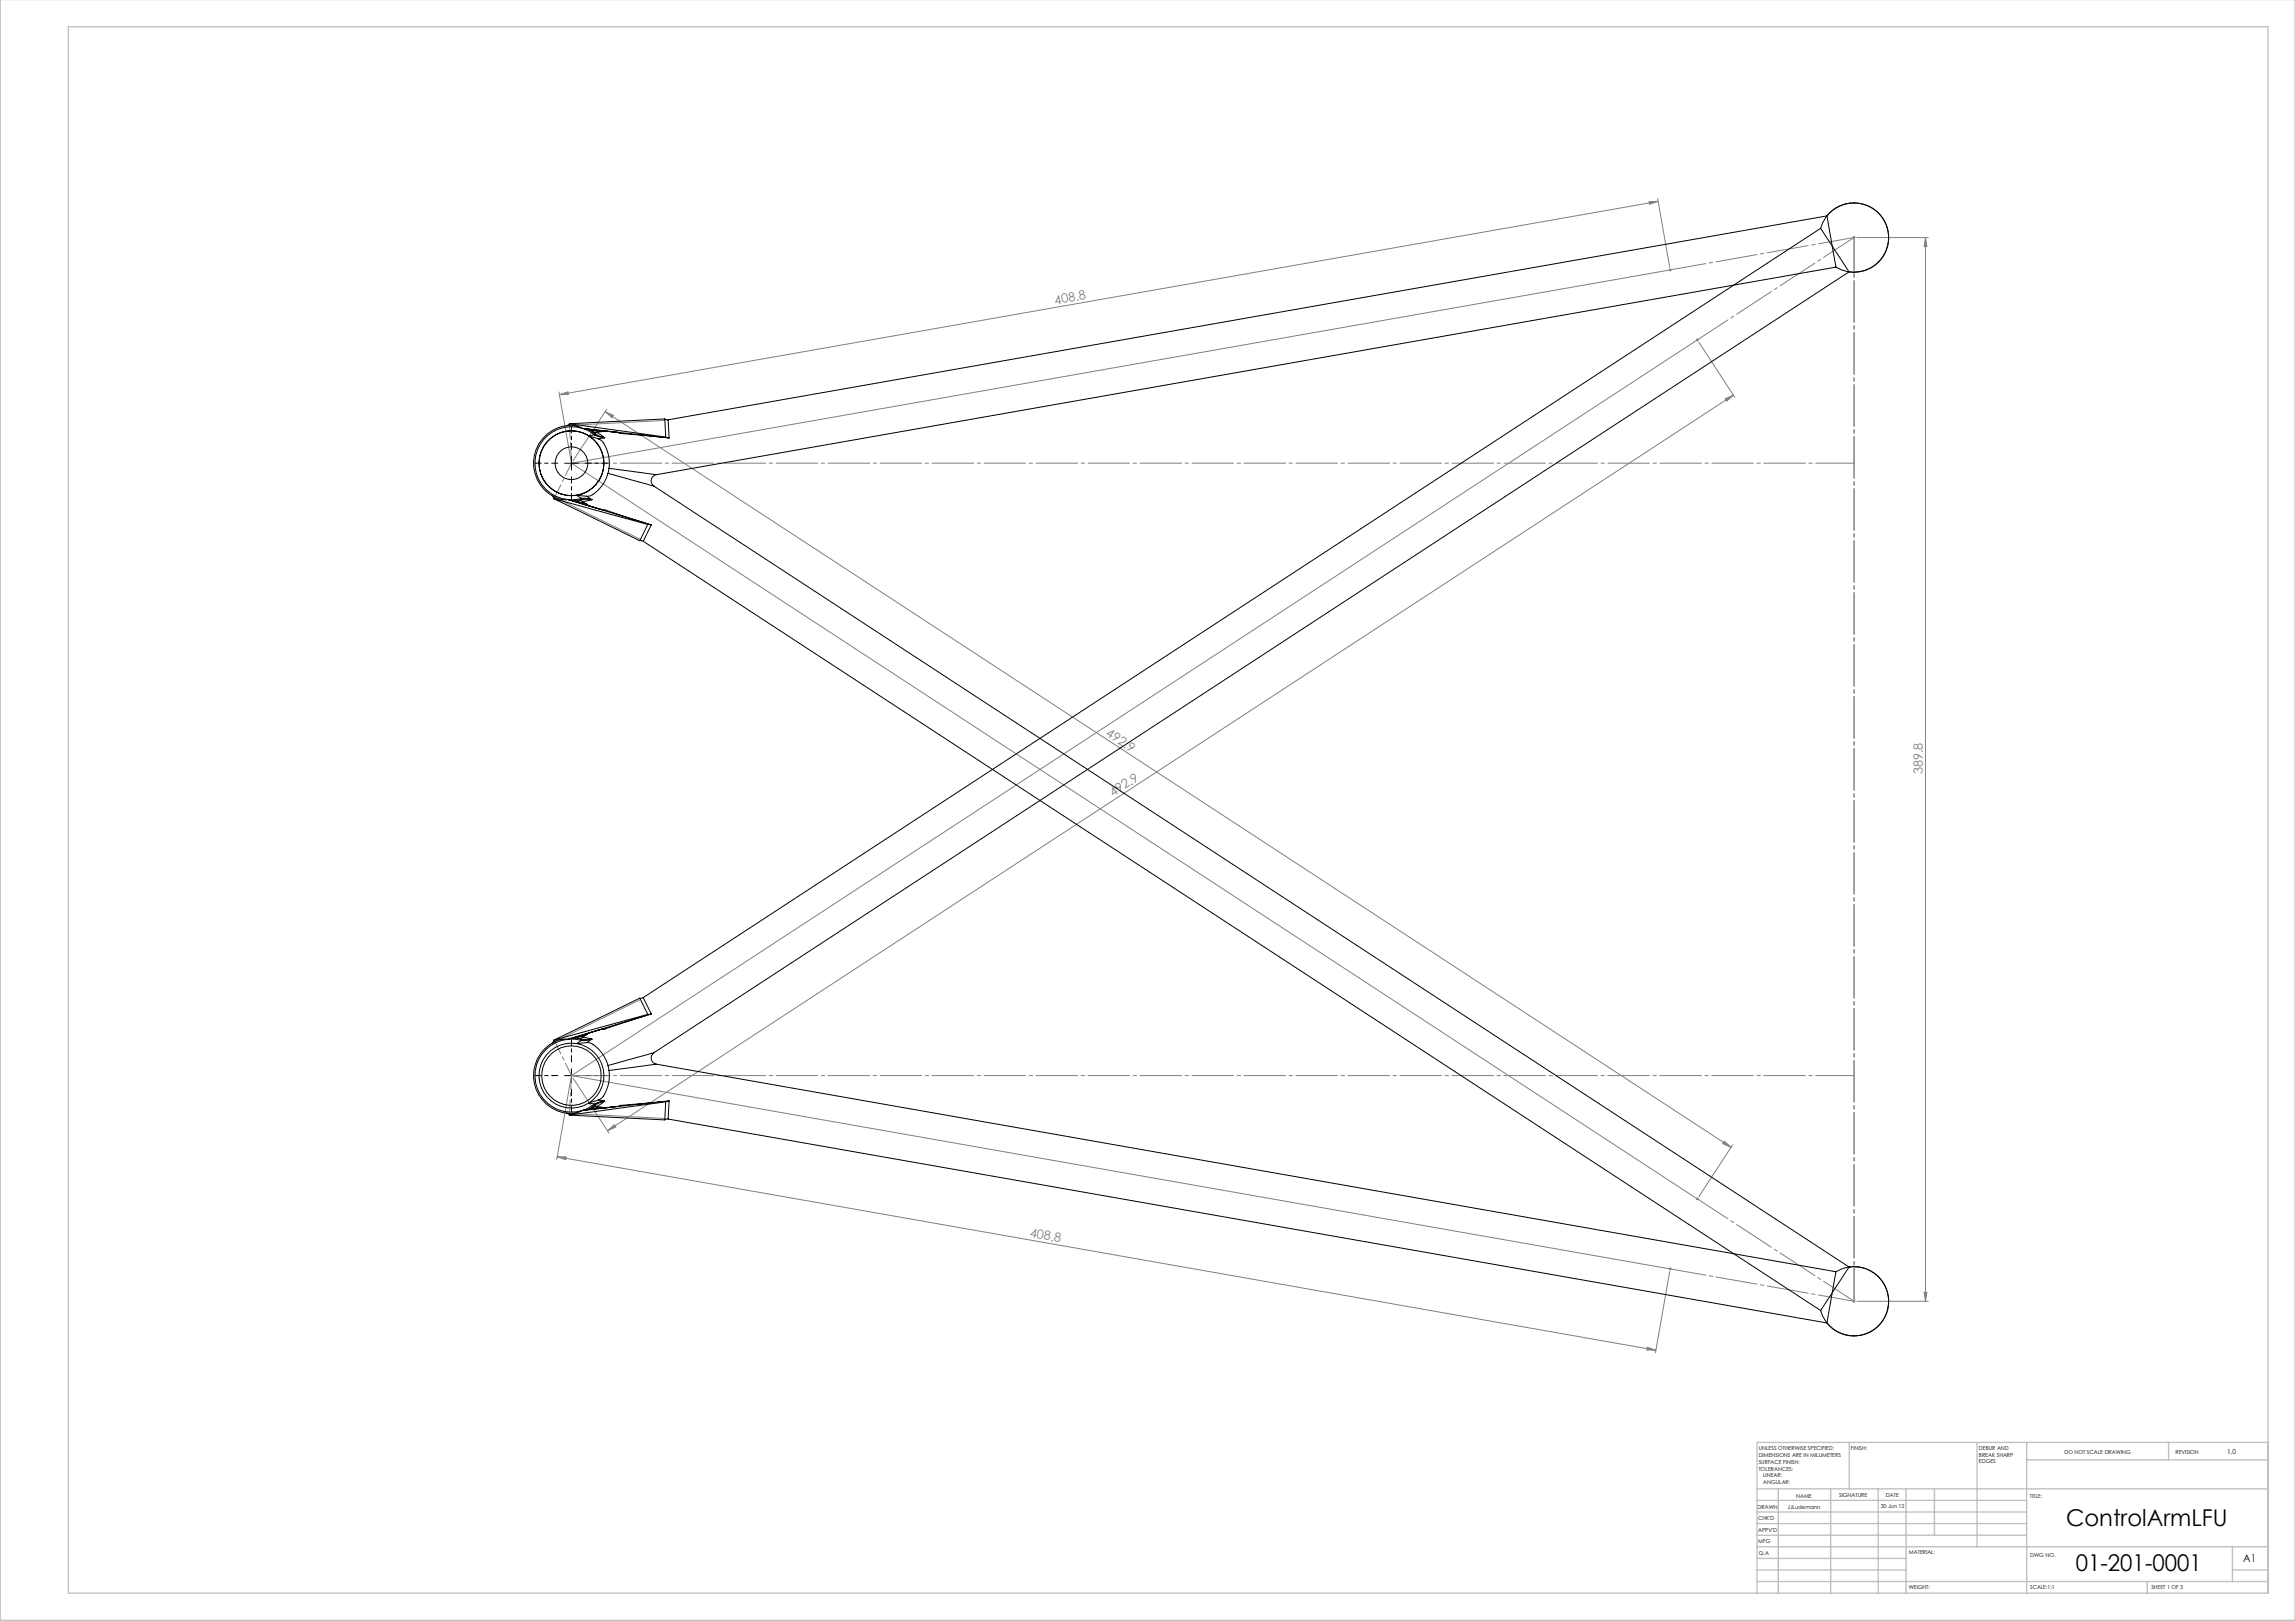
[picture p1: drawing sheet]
<svg xmlns="http://www.w3.org/2000/svg" width="841mm" height="594mm" viewBox="0 0 841 594" stroke-linecap="round" stroke-linejoin="round" font-family="sans-serif">
<defs><g id="words">
<g font-size="8.5">
<text x="757.1" y="559.1">ControlArmLFU</text>
<text x="760.7" y="575.5">01-201-0001</text>
</g>
<g font-size="4.7" fill="#808080">
<text x="386.7" y="111.6" transform="rotate(-10 386.7 111.6)">408.8</text>
<text x="405" y="269.3" transform="rotate(33 405 269.3)">492.9</text>
<text x="704.6" y="283.7" transform="rotate(-90 704.6 283.7)">389.8</text>
<text x="407.9" y="292.1" transform="rotate(-33 407.9 292.1)">492.9</text>
<text x="377.2" y="453.3" transform="rotate(10 377.2 453.3)">408.8</text>
</g>
<text font-size="3.9" x="822" y="572.4">A1</text>
<text font-size="2.5" x="816.1" y="532.9">1.0</text>
<g font-size="2">
<text x="644.5" y="531.4">UNLESS OTHERWISE SPECIFIED:</text>
<text x="644.5" y="533.9">DIMENSIONS ARE IN MILLIMETERS</text>
<text x="678.2" y="531.4">FINISH:</text>
<text x="725.2" y="531.3">DEBUR AND</text>
<text x="725.2" y="533.8">BREAK SHARP</text>
<text x="756.5" y="532.8">DO NOT SCALE DRAWING</text>
<text x="797.2" y="533">REVISION</text>
<text x="644.5" y="536.4">SURFACE FINISH:</text>
<text x="644.5" y="538.9">TOLERANCES:</text>
<text x="725.2" y="536.3">EDGES</text>
<text x="646.1" y="541.4">LINEAR:</text>
<text x="646.1" y="543.9">ANGULAR:</text>
<text x="658.2" y="548.8">NAME</text>
<text x="673.9" y="548.7">SIGNATURE</text>
<text x="691.1" y="548.7">DATE</text>
<text x="743.8" y="549">TITLE:</text>
<text x="644.1" y="552.9">DRAWN</text>
<text x="644.3" y="557.1">CHK'D</text>
<text x="655" y="552.9">JJLudemann</text>
<text x="689.2" y="552.7">30 Jun 12</text>
<text x="644.3" y="561.2">APPV'D</text>
<text x="644.3" y="565.6">MFG</text>
<text x="644.5" y="569.9">Q.A</text>
<text x="699.5" y="569.3">MATERIAL:</text>
<text x="744" y="570.4">DWG NO.</text>
<text x="699.5" y="582.3">WEIGHT:</text>
<text x="744" y="582.4">SCALE:1:1</text>
<text x="788.4" y="582.4">SHEET 1 OF 3</text>
</g>
</g></defs>
<g fill="none" stroke="#808080" stroke-width=".37">
<path d="M604.3 73.9l3.3-.1-3.2 1.1zM607.4 72.8l4.5 25.1M607.6 73.8l-402.6 70.8M611.5 98.9h1M611.7 98.6l.7 .7M612 98.9l-402.6 70.8 412.6 269.6M612 98.4v1M612.4 98.6l-.7 .7M678.9 87.1h1M679.1 86.7l.7 .7M679.4 86.6v1M679.8 86.7l-.7 .7"/>
<path d="M680.4 87.1h26.2M705.6 87.1v389.7M705.6 87.1l.5 3.2h-1zM621.5 124.6h1M621.6 124.2l.7 .7M622 124.6l-412.6 269.6 402.6 70.8M622 124.1v1M622.3 124.2l-.7 .7M622.5 125.4l13.2 20.2M204.8 143.6l4.4 25.2M205 144.6l3.1-1 .2 1zM221.8 150.8l3 1.4-.5 .9z"/>
<path d="M221.8 150.8l412.6 269.6M222.3 150l-12.4 18.9M243.6 154.1l-34.9 1.8M632.2 146.2l3-1.4-2.5 2.2zM635.2 144.8l-412.6 269.6M203.3 182.2l31.4 15.5M234.7 366.2l-31.4 15.5M209.2 395.1l-5.2 29.8M209.9 395l13.3 20.2M208.7 408l34.9 1.9M222.6 414.4l2.5-2.3 .6 .9zM631.9 418.2l2.5 2.2-3.1-1.3z"/>
<path d="M634.9 419.6l-12.4 18.9M204.2 423.9l402.6 70.9M204.2 423.9l3.3 .1-.2 1zM621.5 439.3h1M621.6 439l.7 .7M622 438.8v1M622.3 439l-.7 .7M611.5 465h1M611.7 464.6l.7 .7M611.9 466l-5.3 29.7M612 464.5v1M612.4 464.6l-.7 .7"/>
<path d="M678.9 476.8h1M679.1 476.5l.7 .7M679.4 476.3v1M679.8 476.5l-.7 .7M680.4 476.8h26.2M705.1 473.6h1l-.5 3.2zM603.6 493.7l3.2 1.1-3.3-.1z"/>
</g>
<g fill="none" stroke="#c0c0c0" stroke-width=".5">
<path d="M.1 0v593.8h841M25 9.8h806.1v574h-806.1zM677.7 528.6v17M724.5 528.6v38.2M742.7 528.6v55.2M742.7 534.9h88.4M794.7 528.6v6.3M831.1 528.6h-187.2v55.2M643.9 545.6h187.2M643.9 558.3h98.8M643.9 554.1h98.8M643.9 549.8h98.8"/>
<path d="M651.7 545.6v38.2M670.8 545.6v38.2M688.3 545.6v38.2M698.5 545.6v38.2M708.9 545.6v17M643.9 579.5h187.2M643.9 562.6h98.8M643.9 575.3h54.6M643.9 571.1h54.6M643.9 566.8h187.2M786.9 579.5v4.3M818.1 575.3h13"/>
<path d="M818.1 566.8v12.7"/>
</g>
<path d="M204.4 169.7h-8.4M209.4 174.7v8.4M209.4 164.7v-8.4M214.4 169.7h8.4M204.4 394.1h-8.4M209.4 389.1v-8.4M209.4 399.1v8.4M214.4 394.1h8.4" fill="none" stroke="#000" stroke-width=".37" stroke-dasharray="15.2 1.3 1.3 1.3" stroke-dashoffset="12.9"/>
<path d="M206.9 169.7h5M209.4 167.2v5.1M206.9 394.2h5M209.4 391.6v5.1" fill="none" stroke="#000" stroke-width=".37"/>
<path d="M209.4 169.7h470M209.4 394.1h470" fill="none" stroke="#808080" stroke-width=".37" stroke-dasharray="15.2 1.3 1.3 1.3" stroke-dashoffset="1.2"/>
<path d="M679.4 87v389.8M679.4 476.8v-389.8" fill="none" stroke="#808080" stroke-width=".37" stroke-dasharray="15.2 1.3 1.3 1.3" stroke-dashoffset="3.2"/>
<path d="M612 98.9l67.4-11.9M612 465l67.4 11.8" fill="none" stroke="#808080" stroke-width=".37" stroke-dasharray="15.2 1.3 1.3 1.3" stroke-dashoffset="2"/>
<path d="M622 124.5l57.4-37.5M622 439.3l57.4 37.5" fill="none" stroke="#808080" stroke-width=".37" stroke-dasharray="15.2 1.3 1.3 1.3" stroke-dashoffset="1.9"/>
<path d="M209.4 169.7l-.7-13.8M203.3 182.2l6.1-12.5M203.3 381.7l6.1 12.4M209.4 394.1l-.7 13.9" fill="none" stroke="#808080" stroke-width=".37" stroke-dasharray="15.2 1.3 1.3 1.3" stroke-dashoffset="10.2"/>
<g fill="#808080">
<path d="M205 144.6l3.1-1 .2 1zM604.3 73.9l3.3-.1-3.2 1.1z"/>
<path d="M222.6 414.4l2.5-2.3 .6 .9zM632.2 146.2l3-1.4-2.5 2.2z"/>
<path d="M705.1 473.6h1l-.5 3.2zM705.6 87.1l.5 3.2h-1z"/>
<path d="M221.8 150.8l3 1.4-.5 .9zM631.9 418.2l2.5 2.2-3.1-1.3z"/>
<path d="M204.2 423.9l3.3 .1-.2 1zM603.6 493.7l3.2 1.1-3.3-.1z"/>
</g>
<g fill="none" stroke="#000" stroke-width=".37">
<path d="M669.5 79.1a12.7 12.7 0 0 1 17.4-2.3 12.7 12.7 0 0 1 3.1 17.3 12.7 12.7 0 0 1-17.2 3.8M669.5 79.1l-424.7 74.7-1.1-.2M669.5 79.1l3.3 18.8M667.2 83.7a12.7 12.7 0 0 1 15.1-9 12.7 12.7 0 0 1 9.6 14.7 12.7 12.7 0 0 1-14.3 10.2M667.2 83.7l-431.5 281.9-1.1 .2M667.2 83.7l10.4 15.9M672.8 97.9l-432.3 76-17.3-2.3M677.6 99.6l-438 286.2-16.8 4.6M208.7 155.3l34.9-1.8 .3 6.7M208.7 155.3l-1.1 .7M208.7 155.3l35.2 4.9M208.7 155.3h.1"/>
<path d="M213.3 156.9l-.2-.1a10.9 10.9 0 0 0-10.9 1.1 13.7 13.7 0 0 0-6.5 14 13.7 13.7 0 0 0 10.7 11.2l1.5-.1M213.3 156.9a13.4 13.4 0 0 0-17 10.2 13.4 13.4 0 0 0 11.6 15.9M213.3 156.9v.1M213.3 157l29.4 3.2M213.3 157h.2M213.5 157l1.5 .2M213.5 157l2.3 1 2 1.3M215 157.2l10.9 1.2M215 157.2h.1M215.3 157.2l2.8 1.7M215.8 159.7a11.9 11.9 0 0 1 5.3 12.4 11.9 11.9 0 0 1-9.8 9.4M215.8 159.7l3.5 1.1"/>
<path d="M215.8 159.7a11.9 11.9 0 0 0-18 7.7 11.9 11.9 0 0 0 13.5 14.1M216 157.5l4.3 .7M216 157.5l4.5 .6M217.1 158.2l.2 .1M217.7 158.6l.4 .3M217.8 159.3h.1M217.8 159.3l3.8 1.1M217.8 159.3l-2 .4M218.1 158.9l.1 .1M218.1 158.9l-.3 .4M218.2 159l3.4 1.4M218.2 159l-.4 .3"/>
<path d="M218.7 158.5l-1.7-.4 1.1 .8M218.7 158.5l2.9 1.9M220.1 157.8l5.8 .6M221.6 157.9l-2.9 .6M225.9 158.4l1.3 .4M225.9 158.4l1.5 .4 15.3 1.4M225.9 158.4h.1M244.8 153.9l.4 6.6M219.3 160.8a5.9 5.9 0 0 1 3.3 4.5l.6 2.8v3.5M221.6 160.4l-2.3 .4M222.8 173.5a12.2 12.2 0 0 1-7.1 8.3h-.7M222.8 173.5l16.8 4.6 438 286.2"/>
<path d="M223.2 171.6l-.4 1.9M240.4 173.9a2.31 2.31 0 0 0-1.7 1.8 2.31 2.31 0 0 0 .9 2.4M242.7 160.2l2.5 .3M243.9 160.2l1.3 .3M202.3 181.7l.7 1.1M203 182.8l31.5 15.3 2.9-5.9M203 182.8l34.4 9.4M203 182.8h.1M208 183l28.3 8.6M208 183h-.1M208 183l.2 .1M208.2 183.1l1.4 .4"/>
<path d="M209.6 183.5l10.5 3.1M209.6 183.5h.1M210.6 183.5l4.3 1.2M210.6 183.6l4.5 1.2M211.3 181.5l3.7 .3M211.3 181.5l1.8 1.1M213 182.6l-2.4 .5h-2.4M213 182.6l.1 .5M213 182.6h.1M213.1 182.6h1.3l2.5 .5M213.1 182.6l.1 .5M213.1 183.1l-1.3 .3h.9l.8 .4"/>
<path d="M213.1 183.1l-2.8 .5M213.1 183.1h.1M213.2 183.1h3.7M213.5 183.8l2.4 1.6M213.7 184.7l6.4 1.9M215 181.8l1.9 1.3M216.9 183.1l-3.4 .7M220.1 186.6l1.6 .3 14.6 4.7M235.7 198.3l431.5 281.9M236.3 191.6l2.4 .7M237.4 192.2l1.3 .1M238.7 192.3l-3 6-1.1-.2"/>
<path d="M214.9 379.2l-4.3 1.2M215.1 379.1l-4.5 1.2M215.9 378.5l-2.6 1.7-1.5 .3 1.3 .3M220.1 377.3l-10.5 3.1M220.1 377.3h.1M220.1 377.3l-5.5 1.6M221.7 377l-1.6 .3M235.8 365.6l2.9 6M236.3 372.3l-14.6 4.7M236.3 372.3l-28.3 8.6M237.4 371.7l-2.9-5.9-31.5 15.3M237.4 371.7l-34.4 9.4"/>
<path d="M238.7 371.6l-2.4 .7M238.7 371.6l-1.3 .1M203 381.1h.1M203 381.1l-.7 1.1M207.9 380.9a9.5 9.5 0 0 0-8.3 3.4 13.8 13.8 0 0 0-2.6 16.1 13.8 13.8 0 0 0 14.5 7.4l1.8-.8M207.9 380.9a13.4 13.4 0 0 0-11.6 15.9 13.4 13.4 0 0 0 17 10.2M207.9 380.9h.1M208.2 380.8h2.4l2.4 .5M208.2 380.8l-.2 .1M209.6 380.4l-1.4 .4M209.7 380.4h-.1M209.8 380.3l3.3 .5"/>
<path d="M211.3 382.4a11.9 11.9 0 0 1 9.8 9.4 11.9 11.9 0 0 1-5.3 12.4M211.3 382.4a11.9 11.9 0 0 0-13.5 14.1 11.9 11.9 0 0 0 18 7.7M213 381.3h.1M213.1 381.3l-1.8 1.1M213.1 380.8l-.1 .5M213.1 380.8h.1M213.2 380.8l-.1 .5M213.2 380.8h3.7M213.5 380.1l3.4 .7M215 382.1a4.9 4.9 0 0 1 4.3 2.3 14 14 0 0 1 3.5 6M215 382.1l-3.7 .3M216.9 380.8l-2.5 .5h-1.3"/>
<path d="M216.9 380.8l-1.9 1.3M222.8 390.4l.4 1.9M223.2 392.3a12.3 12.3 0 0 1-3.1 10.4l-.8 .4M223.2 392.3l17.3-2.3 432.3 76M239.6 385.8a2.31 2.31 0 0 0-.9 2.4 2.31 2.31 0 0 0 1.7 1.8M207.6 407.9l1.1 .7M208.7 408.6h.1M213.3 406.9v.1M213.5 406.9h-.2M215 406.7l-1.5 .2M215 406.7h.1M215.8 404.2l2 .4"/>
<path d="M217.8 404.6l-2 1.3-2.3 1M217.8 404.6l.3 .4M217.8 404.6l.4 .3M217.8 404.6h.1M218.1 405l-1.1 .8 .3-.3M218.1 405l-.3 .2M218.1 405l-2.4 1.5M218.2 404.9l-.1 .1M218.7 405.4l-1.7 .4M218.7 405.4l2.9 .6M219.3 403.1l-3.5 1.1M219.3 403.1l2.3 .4"/>
<path d="M220.3 405.7l-4.4 .7M220.5 405.8l-4.5 .6M221.6 403.5l-3.8 1.1M221.6 403.5l-3.4 1.4M221.6 403.5l-2.9 1.9M225.9 405.5l-6.6 .7M225.9 405.5l-10.9 1.2M225.9 405.5h.1M242.7 403.7l-15.3 1.4-1.5 .4M242.7 403.7l-29.4 3.2M243.7 410.3l.8-.3 425 74.8M243.9 403.7l-.3 6.7-34.9-1.8"/>
<path d="M243.9 403.7l-35.2 4.9M245.2 403.4l-1.3 .3M245.2 403.4l-.4 6.6M245.2 403.4l-2.5 .3M672.8 466a12.7 12.7 0 0 1 17.2 3.8 12.7 12.7 0 0 1-3.1 17.3 12.7 12.7 0 0 1-17.4-2.3M672.8 466l-3.3 18.8M677.6 464.3a12.7 12.7 0 0 1 14.3 10.2 12.7 12.7 0 0 1-9.6 14.7 12.7 12.7 0 0 1-15.1-9M677.6 464.3l-10.4 15.9"/>
<circle cx="209.4" cy="169.7" r="11.9"/>
<circle cx="209.4" cy="169.8" r="6"/>
<circle cx="209.4" cy="394.1" r="10.9"/>
</g>
<use href="#words"/>
</svg>
